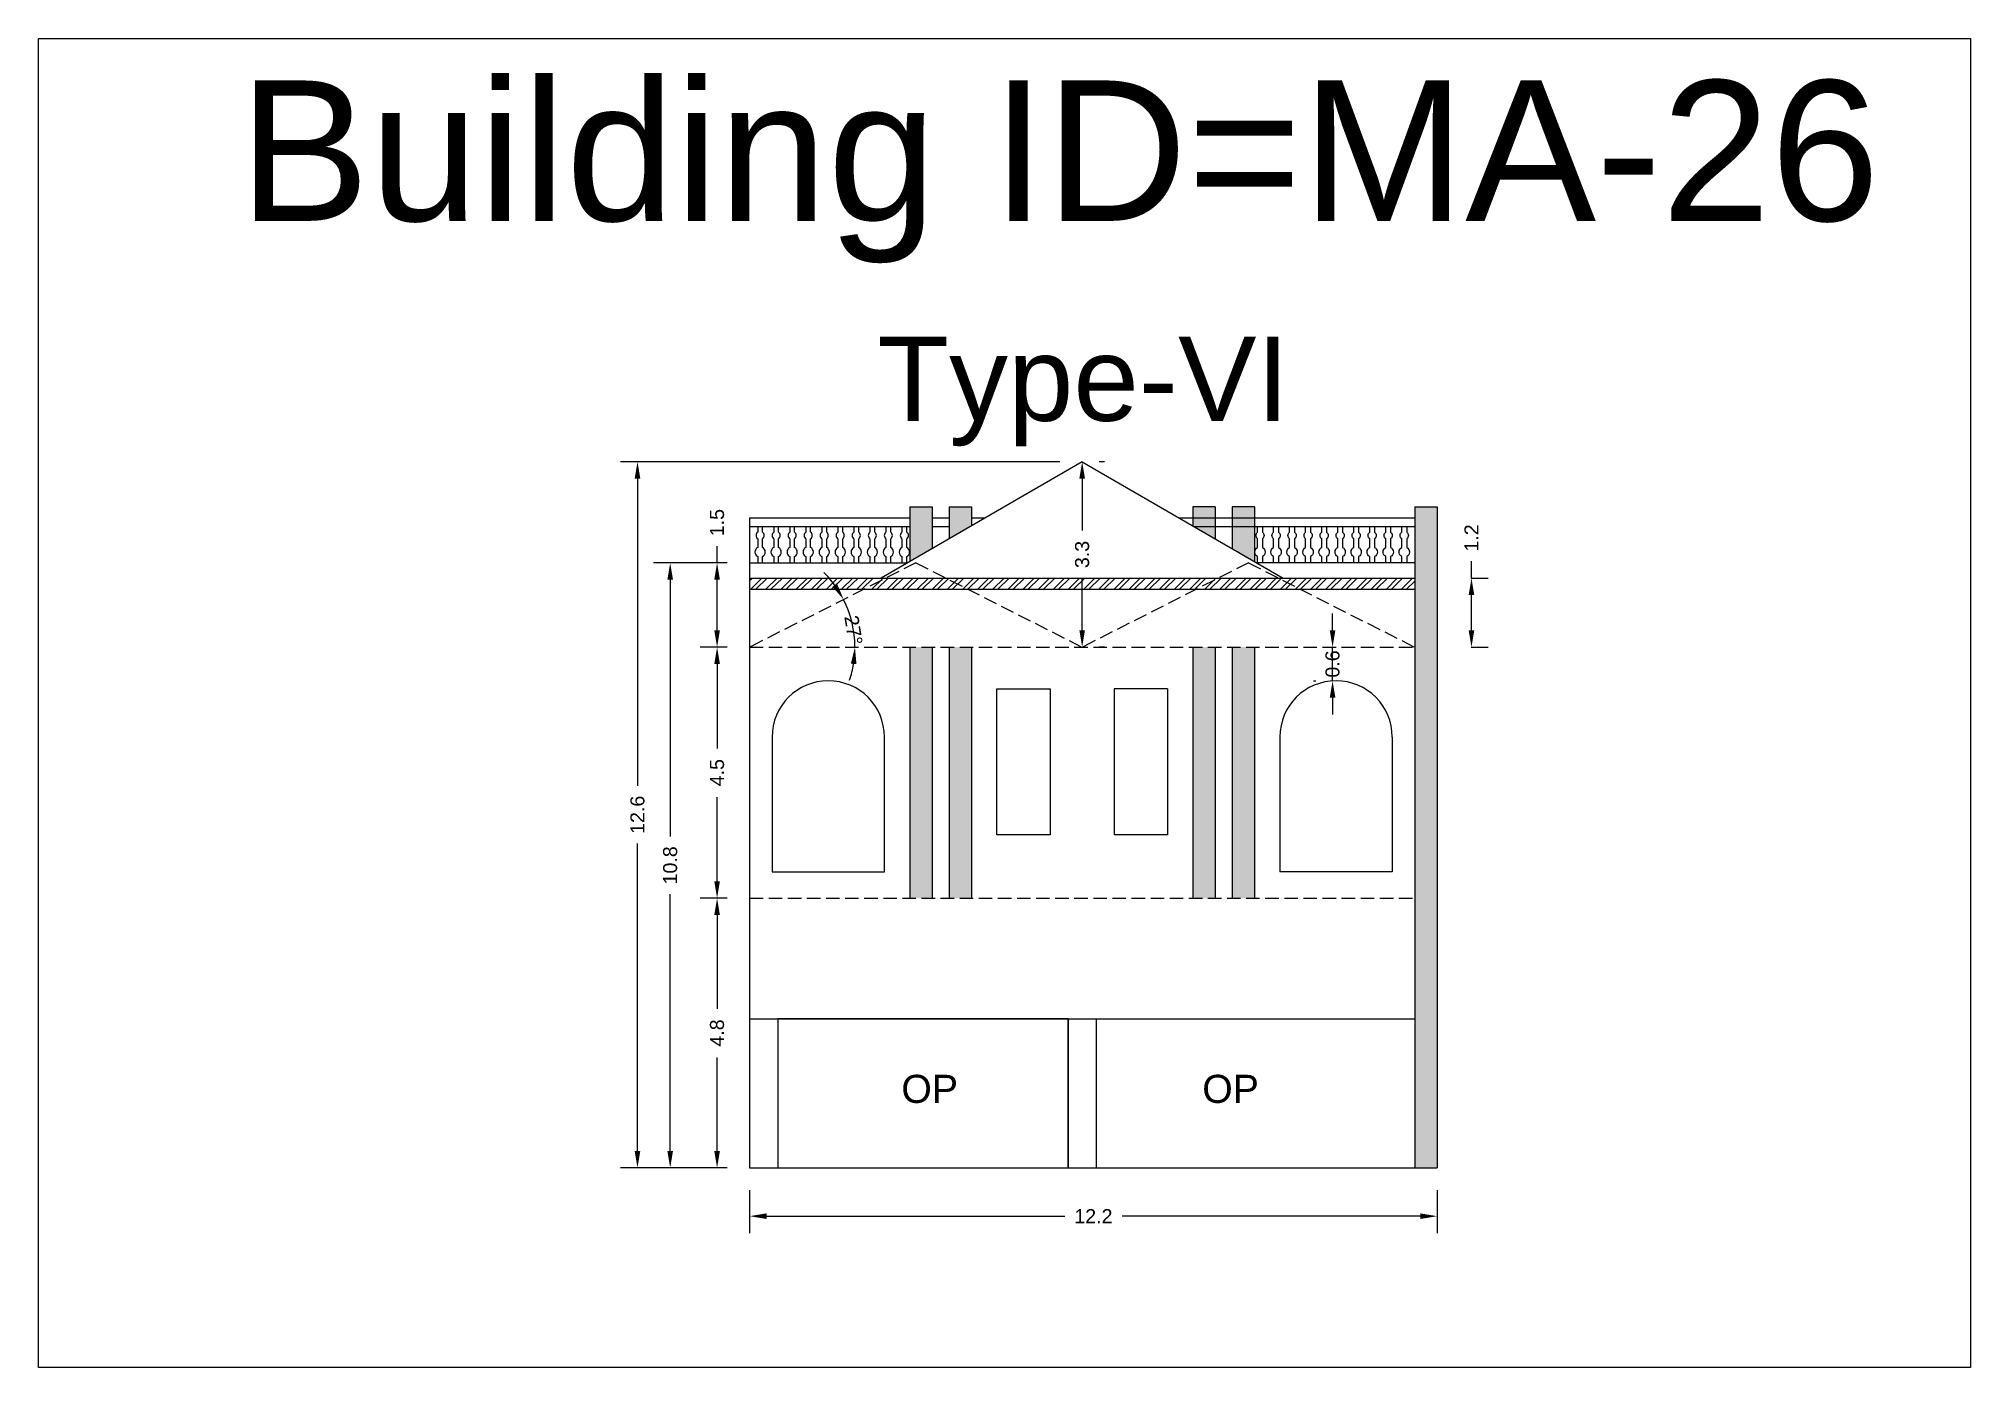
# Model space of a CAD drawing. Header units: metres. Extents: x 3416649 to 3417100, y -6712966 to -6712690.
# Drawn here: x 3416828.62 to 3416863.01, y -6712773.95 to -6712750.3 of the extents above; entities that cross this region are included whole.
import ezdxf

# ---------------------------------------------------------------- set-up
doc = ezdxf.new("R2010")
doc.units = ezdxf.units.M
doc.linetypes.add('ACAD_ISO02W100', pattern=[15, 12, -3])
doc.layers.add('Dotted', color=7, linetype='ACAD_ISO02W100', plot=False)
doc.styles.get("Standard").update_dxf_attribs({"font": 'arial.ttf'})
doc.dimstyles.new('ISO-25', dxfattribs={"dimtxt": 0.25, "dimasz": 0.3, "dimexe": 0.3, "dimexo": 0.4, "dimgap": 0.2, "dimtad": 0, "dimdec": 1, "dimdsep": 46, "dimtxsty": 'Standard', "dimcen": 2.5, "dimadec": 0, "dimazin": 0, "dimtfac": 1, "dimtdec": 1, "dimtmove": 0, "dimatfit": 3, "dimfxl": 1, "dimarcsym": 0})

msp = doc.modelspace()

# ---------------------------------------------------------------- texts
at = {"attachment_point": 1}
for s, width, heights, insert, char_height in [('Building ID=MA-26', 67.86454, [0.517], (3416832.185, -6712751.043), 2.5), ('Type-VI ', 9.99112, [0.517], (3416843.552, -6712755.603), 1.5), ('OP', 1.17554, [0], (3416843.982, -6712768.746), 0.5), ('OP', 1.17554, [0], (3416849.339, -6712768.746), 0.5)]:
    msp.add_mtext_dynamic_manual_height_columns(s, width=width, gutter_width=12.5, heights=heights, dxfattribs=dict(at, insert=insert, char_height=char_height))

# ---------------------------------------------------------------- blocks, each defined once
blk = doc.blocks.new('*D203')
at = {"color": 0, "lineweight": -2, "transparency": 16777216}
for p, q in [((3416840.881, -6712765.602), (3416840.401, -6712765.602)), ((3416840.701, -6712765.902), (3416840.701, -6712767.569)), ((3416840.701, -6712770.102), (3416840.701, -6712768.435)), ((3416840.881, -6712770.402), (3416840.401, -6712770.402))]:
    blk.add_line(p, q, dxfattribs=at)
at = {"color": 0, "transparency": 16777216}
for points in [[(3416840.651, -6712765.902), (3416840.751, -6712765.902), (3416840.701, -6712765.602)], [(3416840.651, -6712770.102), (3416840.751, -6712770.102), (3416840.701, -6712770.402)]]:
    blk.add_solid(points, dxfattribs=at)
at = {"layer": 'Defpoints', "color": 0, "transparency": 16777216}
for p in [(3416840.701, -6712765.602), (3416841.281, -6712765.602), (3416841.281, -6712770.402)]:
    blk.add_point(p, dxfattribs=at)
at = {"color": 0, "transparency": 16777216, "insert": (3416840.701, -6712768.002), "char_height": 0.25, "attachment_point": 5, "rotation": 90}
blk.add_mtext('4.8', dxfattribs=at)
blk = doc.blocks.new('*D204')
at = {"color": 0, "lineweight": -2, "transparency": 16777216}
for p, q in [((3416840.881, -6712761.132), (3416840.401, -6712761.132)), ((3416840.701, -6712761.432), (3416840.701, -6712762.934)), ((3416840.701, -6712765.302), (3416840.701, -6712763.801)), ((3416840.881, -6712765.602), (3416840.401, -6712765.602))]:
    blk.add_line(p, q, dxfattribs=at)
at = {"color": 0, "transparency": 16777216}
for points in [[(3416840.651, -6712761.432), (3416840.751, -6712761.432), (3416840.701, -6712761.132)], [(3416840.651, -6712765.302), (3416840.751, -6712765.302), (3416840.701, -6712765.602)]]:
    blk.add_solid(points, dxfattribs=at)
at = {"layer": 'Defpoints', "color": 0, "transparency": 16777216}
for p in [(3416840.701, -6712761.132), (3416841.281, -6712761.132), (3416841.281, -6712765.602)]:
    blk.add_point(p, dxfattribs=at)
at = {"color": 0, "transparency": 16777216, "insert": (3416840.701, -6712763.367), "char_height": 0.25, "attachment_point": 5, "rotation": 90}
blk.add_mtext('4.5', dxfattribs=at)
blk = doc.blocks.new('*D205')
at = {"color": 0, "lineweight": -2, "transparency": 16777216}
for start, end in [(36.0554, 45.2354), (0, 26.8754), (341.6401, 350.82)]:
    blk.add_arc((3416841.281, -6712761.132), 1.874, start, end, dxfattribs=at)
at = {"color": 0, "transparency": 16777216}
for points in [[(3416842.839, -6712760.003), (3416842.754, -6712760.055), (3416842.953, -6712760.285)], [(3416843.082, -6712761.427), (3416843.182, -6712761.435), (3416843.156, -6712761.132)]]:
    blk.add_solid(points, dxfattribs=at)
at = {"layer": 'Defpoints', "color": 0, "transparency": 16777216}
for p in [(3416844.241, -6712759.632), (3416843.065, -6712760.556), (3416841.281, -6712761.132), (3416841.281, -6712761.132), (3416853.121, -6712761.132)]:
    blk.add_point(p, dxfattribs=at)
at = {"color": 0, "transparency": 16777216, "insert": (3416843.131, -6712760.829), "char_height": 0.25, "attachment_point": 5, "rotation": 279.3056}
blk.add_mtext('27°', dxfattribs=at)
blk = doc.blocks.new('*D206')
at = {"color": 0, "lineweight": -2, "transparency": 16777216}
for p, q in [((3416840.701, -6712759.632), (3416840.701, -6712759.332)), ((3416840.881, -6712759.632), (3416840.401, -6712759.632)), ((3416840.701, -6712760.832), (3416840.701, -6712759.932)), ((3416840.881, -6712761.132), (3416840.401, -6712761.132))]:
    blk.add_line(p, q, dxfattribs=at)
at = {"color": 0, "transparency": 16777216}
for points in [[(3416840.651, -6712759.932), (3416840.751, -6712759.932), (3416840.701, -6712759.632)], [(3416840.651, -6712760.832), (3416840.751, -6712760.832), (3416840.701, -6712761.132)]]:
    blk.add_solid(points, dxfattribs=at)
at = {"layer": 'Defpoints', "color": 0, "transparency": 16777216}
for p in [(3416840.701, -6712759.632), (3416841.281, -6712759.632), (3416841.281, -6712761.132)]:
    blk.add_point(p, dxfattribs=at)
at = {"color": 0, "transparency": 16777216, "insert": (3416840.701, -6712758.915), "char_height": 0.25, "attachment_point": 5, "rotation": 90}
blk.add_mtext('1.5', dxfattribs=at)
blk = doc.blocks.new('*D207')
at = {"color": 0, "lineweight": -2, "transparency": 16777216}
for p, q in [((3416847.601, -6712757.832), (3416847.501, -6712757.832)), ((3416847.201, -6712758.132), (3416847.201, -6712759.055)), ((3416847.201, -6712760.832), (3416847.201, -6712759.91)), ((3416847.601, -6712761.132), (3416847.501, -6712761.132))]:
    blk.add_line(p, q, dxfattribs=at)
at = {"color": 0, "transparency": 16777216}
for points in [[(3416847.151, -6712758.132), (3416847.251, -6712758.132), (3416847.201, -6712757.832)], [(3416847.151, -6712760.832), (3416847.251, -6712760.832), (3416847.201, -6712761.132)]]:
    blk.add_solid(points, dxfattribs=at)
at = {"layer": 'Defpoints', "color": 0, "transparency": 16777216}
for p in [(3416847.201, -6712757.832), (3416847.201, -6712757.832), (3416847.201, -6712761.132)]:
    blk.add_point(p, dxfattribs=at)
at = {"color": 0, "transparency": 16777216, "insert": (3416847.201, -6712759.482), "char_height": 0.25, "attachment_point": 5, "rotation": 90}
blk.add_mtext('3.3', dxfattribs=at)
blk = doc.blocks.new('*D208')
at = {"color": 0, "lineweight": -2, "transparency": 16777216}
for p, q in [((3416840.881, -6712759.632), (3416839.566, -6712759.632)), ((3416839.866, -6712759.932), (3416839.866, -6712764.504)), ((3416839.866, -6712770.102), (3416839.866, -6712765.53)), ((3416840.881, -6712770.402), (3416839.566, -6712770.402))]:
    blk.add_line(p, q, dxfattribs=at)
at = {"color": 0, "transparency": 16777216}
for points in [[(3416839.816, -6712759.932), (3416839.916, -6712759.932), (3416839.866, -6712759.632)], [(3416839.816, -6712770.102), (3416839.916, -6712770.102), (3416839.866, -6712770.402)]]:
    blk.add_solid(points, dxfattribs=at)
at = {"layer": 'Defpoints', "color": 0, "transparency": 16777216}
for p in [(3416839.866, -6712759.632), (3416841.281, -6712759.632), (3416841.281, -6712770.402)]:
    blk.add_point(p, dxfattribs=at)
at = {"color": 0, "transparency": 16777216, "insert": (3416839.866, -6712765.017), "char_height": 0.25, "attachment_point": 5, "rotation": 90}
blk.add_mtext('10.8', dxfattribs=at)
blk = doc.blocks.new('*D209')
at = {"color": 0, "lineweight": -2, "transparency": 16777216}
for p, q in [((3416846.801, -6712757.832), (3416838.984, -6712757.832)), ((3416839.284, -6712758.132), (3416839.284, -6712763.604)), ((3416839.284, -6712770.102), (3416839.284, -6712764.63)), ((3416840.881, -6712770.402), (3416838.984, -6712770.402))]:
    blk.add_line(p, q, dxfattribs=at)
at = {"color": 0, "transparency": 16777216}
for points in [[(3416839.234, -6712758.132), (3416839.334, -6712758.132), (3416839.284, -6712757.832)], [(3416839.234, -6712770.102), (3416839.334, -6712770.102), (3416839.284, -6712770.402)]]:
    blk.add_solid(points, dxfattribs=at)
at = {"layer": 'Defpoints', "color": 0, "transparency": 16777216}
for p in [(3416839.284, -6712757.832), (3416847.201, -6712757.832), (3416841.281, -6712770.402)]:
    blk.add_point(p, dxfattribs=at)
at = {"color": 0, "transparency": 16777216, "insert": (3416839.284, -6712764.117), "char_height": 0.25, "attachment_point": 5, "rotation": 90}
blk.add_mtext('12.6', dxfattribs=at)
blk = doc.blocks.new('*D210')
at = {"color": 0, "lineweight": -2, "transparency": 16777216}
for p, q in [((3416841.281, -6712770.802), (3416841.281, -6712771.563)), ((3416853.521, -6712770.802), (3416853.521, -6712771.563)), ((3416841.581, -6712771.263), (3416846.89, -6712771.263)), ((3416853.221, -6712771.263), (3416847.913, -6712771.263))]:
    blk.add_line(p, q, dxfattribs=at)
at = {"color": 0, "transparency": 16777216}
for points in [[(3416841.581, -6712771.213), (3416841.581, -6712771.313), (3416841.281, -6712771.263)], [(3416853.221, -6712771.213), (3416853.221, -6712771.313), (3416853.521, -6712771.263)]]:
    blk.add_solid(points, dxfattribs=at)
at = {"layer": 'Defpoints', "color": 0, "transparency": 16777216}
for p in [(3416841.281, -6712770.402), (3416853.521, -6712770.402), (3416853.521, -6712771.263)]:
    blk.add_point(p, dxfattribs=at)
at = {"color": 0, "transparency": 16777216, "insert": (3416847.401, -6712771.263), "char_height": 0.25, "attachment_point": 5}
blk.add_mtext('12.2', dxfattribs=at)
blk = doc.blocks.new('*D211')
at = {"color": 0, "lineweight": -2, "transparency": 16777216}
for p, q in [((3416851.659, -6712760.832), (3416851.659, -6712760.532)), ((3416851.321, -6712761.132), (3416851.359, -6712761.132)), ((3416851.659, -6712761.732), (3416851.659, -6712761.132)), ((3416851.321, -6712761.732), (3416851.359, -6712761.732)), ((3416851.659, -6712762.032), (3416851.659, -6712762.332))]:
    blk.add_line(p, q, dxfattribs=at)
at = {"color": 0, "transparency": 16777216}
for points in [[(3416851.609, -6712760.832), (3416851.709, -6712760.832), (3416851.659, -6712761.132)], [(3416851.609, -6712762.032), (3416851.709, -6712762.032), (3416851.659, -6712761.732)]]:
    blk.add_solid(points, dxfattribs=at)
at = {"layer": 'Defpoints', "color": 0, "transparency": 16777216}
for p in [(3416851.659, -6712761.132), (3416851.721, -6712761.132), (3416851.721, -6712761.732)]:
    blk.add_point(p, dxfattribs=at)
at = {"color": 0, "transparency": 16777216, "insert": (3416851.659, -6712761.432), "char_height": 0.25, "attachment_point": 5, "rotation": 90}
blk.add_mtext('0.6', dxfattribs=at)
blk = doc.blocks.new('*D212')
at = {"color": 0, "lineweight": -2, "transparency": 16777216}
for p, q in [((3416854.132, -6712759.902), (3416854.132, -6712759.602)), ((3416854.126, -6712759.902), (3416854.432, -6712759.902)), ((3416854.132, -6712760.832), (3416854.132, -6712760.202)), ((3416854.126, -6712761.132), (3416854.432, -6712761.132))]:
    blk.add_line(p, q, dxfattribs=at)
at = {"color": 0, "transparency": 16777216}
for points in [[(3416854.082, -6712760.202), (3416854.182, -6712760.202), (3416854.132, -6712759.902)], [(3416854.082, -6712760.832), (3416854.182, -6712760.832), (3416854.132, -6712761.132)]]:
    blk.add_solid(points, dxfattribs=at)
at = {"layer": 'Defpoints', "color": 0, "transparency": 16777216}
for p in [(3416853.726, -6712759.902), (3416854.132, -6712759.902), (3416853.726, -6712761.132)]:
    blk.add_point(p, dxfattribs=at)
at = {"color": 0, "transparency": 16777216, "insert": (3416854.132, -6712759.188), "char_height": 0.25, "attachment_point": 5, "rotation": 90}
blk.add_mtext('1.2', dxfattribs=at)

# ---------------------------------------------------------------- dimensions: what is measured, and where the dimension line sits
for base, p1, p2, picture, middle in [((3416839.284, -6712757.832), (3416841.281, -6712770.402), (3416847.201, -6712757.832), '*D209', (3416839.284, -6712764.117)), ((3416847.201, -6712757.832), (3416847.201, -6712761.132), (3416847.201, -6712757.832), '*D207', (3416847.201, -6712759.482)), ((3416840.701, -6712759.632), (3416841.281, -6712761.132), (3416841.281, -6712759.632), '*D206', (3416840.701, -6712758.915)), ((3416854.132, -6712759.902), (3416853.726, -6712761.132), (3416853.726, -6712759.902), '*D212', (3416854.132, -6712759.188)), ((3416839.866, -6712759.632), (3416841.281, -6712770.402), (3416841.281, -6712759.632), '*D208', (3416839.866, -6712765.017)), ((3416840.701, -6712761.132), (3416841.281, -6712765.602), (3416841.281, -6712761.132), '*D204', (3416840.701, -6712763.367)), ((3416840.701, -6712765.602), (3416841.281, -6712770.402), (3416841.281, -6712765.602), '*D203', (3416840.701, -6712768.002))]:
    dim = msp.add_linear_dim(base=base, p1=p1, p2=p2, angle=90, dimstyle='ISO-25')
    dim.commit()
    dim.dimension.update_dxf_attribs({"geometry": picture, "text_midpoint": middle})
dim = msp.add_angular_dim_2l(base=(3416843.065, -6712760.556), line1=((3416841.281, -6712761.132), (3416853.121, -6712761.132)), line2=((3416844.241, -6712759.632), (3416841.281, -6712761.132)), dimstyle='ISO-25')
dim.commit()
dim.dimension.update_dxf_attribs({"geometry": '*D205', "text_midpoint": (3416843.131, -6712760.829), "dimtype": 162})
dim = msp.add_linear_dim(base=(3416851.659, -6712761.132), p1=(3416851.721, -6712761.732), p2=(3416851.721, -6712761.132), angle=90, dimstyle='ISO-25')
dim.commit()
dim.dimension.update_dxf_attribs({"geometry": '*D211', "text_midpoint": (3416851.659, -6712761.432), "dimtype": 160})
dim = msp.add_linear_dim(base=(3416853.521, -6712771.263), p1=(3416841.281, -6712770.402), p2=(3416853.521, -6712770.402), dimstyle='ISO-25')
dim.commit()
dim.dimension.update_dxf_attribs({"geometry": '*D210', "text_midpoint": (3416847.401, -6712771.263)})

# ---------------------------------------------------------------- hatches: boundary and pattern name
h = msp.add_hatch(color=256)
h.dxf.hatch_style = 1
h.paths.add_polyline_path([(3416845.231, -6712758.971), (3416845.231, -6712758.632), (3416844.831, -6712758.632), (3416844.831, -6712759.202)])
h.paths.add_polyline_path([(3416844.531, -6712758.632), (3416844.131, -6712758.632), (3416844.131, -6712759.607), (3416844.531, -6712759.376)])
h = msp.add_hatch(color=256)
h.dxf.hatch_style = 1
h.paths.add_polyline_path([(3416849.171, -6712758.632), (3416849.571, -6712758.632), (3416849.571, -6712759.202), (3416849.171, -6712758.971)])
h.paths.add_polyline_path([(3416849.871, -6712758.632), (3416850.271, -6712758.632), (3416850.271, -6712759.607), (3416849.871, -6712759.376)])
h = msp.add_hatch(color=256)
h.dxf.hatch_style = 1
h.paths.add_polyline_path([(3416853.121, -6712770.402), (3416853.521, -6712770.402), (3416853.521, -6712758.632), (3416853.121, -6712758.632)])
h = msp.add_hatch()
h.set_pattern_fill('ANSI32', color=256, scale=0.02)
h.set_pattern_definition([(45, (-8.15495, 0), (-0.134703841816, 0.134703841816), []), (45, (-8.06515, 0), (-0.134703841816, 0.134703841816), [])])
h.paths.add_polyline_path([(3416853.121, -6712760.102), (3416853.121, -6712759.902), (3416841.281, -6712759.902), (3416841.281, -6712760.102)])
h = msp.add_hatch(color=256)
h.dxf.hatch_style = 1
h.paths.add_polyline_path([(3416849.571, -6712761.132), (3416849.171, -6712761.132), (3416849.171, -6712765.602), (3416849.571, -6712765.602)])
h.paths.add_polyline_path([(3416850.271, -6712761.132), (3416849.871, -6712761.132), (3416849.871, -6712765.602), (3416850.271, -6712765.602)])
h.paths.add_polyline_path([(3416844.531, -6712761.132), (3416844.131, -6712761.132), (3416844.131, -6712765.602), (3416844.531, -6712765.602)])
h.paths.add_polyline_path([(3416845.231, -6712761.132), (3416844.831, -6712761.132), (3416844.831, -6712765.602), (3416845.231, -6712765.602)])

# ---------------------------------------------------------------- linework, layer by layer
for points in [[(3416828.622, -6712750.299), (3416863.014, -6712750.299), (3416863.014, -6712773.955), (3416828.622, -6712773.955)], [(3416845.681, -6712764.472), (3416845.681, -6712761.872), (3416846.631, -6712761.872), (3416846.631, -6712764.472)], [(3416846.951, -6712767.752), (3416841.781, -6712767.752), (3416841.781, -6712770.402), (3416846.951, -6712770.402)]]:
    msp.add_lwpolyline(points, close=True)
for points in [[(3416847.201, -6712757.832), (3416843.621, -6712759.902)], [(3416847.201, -6712757.832), (3416850.781, -6712759.902)], [(3416841.281, -6712758.832), (3416841.281, -6712770.402)], [(3416841.281, -6712758.832), (3416844.131, -6712758.832)], [(3416844.131, -6712758.632), (3416844.131, -6712759.607)], [(3416844.131, -6712758.632), (3416844.531, -6712758.632)], [(3416844.531, -6712758.632), (3416844.531, -6712759.376)], [(3416844.531, -6712758.832), (3416844.831, -6712758.832)], [(3416844.831, -6712758.632), (3416844.831, -6712759.202)], [(3416844.831, -6712758.632), (3416845.231, -6712758.632)], [(3416845.231, -6712758.632), (3416845.231, -6712758.971)], [(3416845.231, -6712758.832), (3416845.472, -6712758.832)], [(3416848.931, -6712758.832), (3416853.121, -6712758.832)], [(3416849.171, -6712758.632), (3416849.171, -6712758.971)], [(3416849.571, -6712758.632), (3416849.171, -6712758.632)], [(3416849.571, -6712758.632), (3416849.571, -6712759.202)], [(3416850.271, -6712758.632), (3416849.871, -6712758.632)], [(3416849.871, -6712758.632), (3416849.871, -6712759.376)], [(3416850.271, -6712758.632), (3416850.271, -6712759.607)], [(3416853.121, -6712758.632), (3416853.121, -6712770.402)], [(3416853.121, -6712758.632), (3416853.521, -6712758.632)], [(3416853.521, -6712758.632), (3416853.521, -6712770.402)], [(3416841.281, -6712758.982), (3416844.131, -6712758.982)], [(3416844.531, -6712758.982), (3416844.831, -6712758.982)], [(3416849.19, -6712758.982), (3416853.121, -6712758.982)], [(3416841.281, -6712759.632), (3416844.088, -6712759.632)], [(3416841.281, -6712759.902), (3416853.121, -6712759.902)], [(3416853.121, -6712759.632), (3416850.314, -6712759.632)], [(3416841.281, -6712760.102), (3416853.121, -6712760.102)], [(3416844.131, -6712761.132), (3416844.131, -6712765.602)], [(3416844.531, -6712761.132), (3416844.531, -6712765.602)], [(3416844.831, -6712761.132), (3416844.831, -6712765.602)], [(3416845.231, -6712761.132), (3416845.231, -6712765.602)], [(3416849.171, -6712761.132), (3416849.171, -6712765.602)], [(3416849.571, -6712761.132), (3416849.571, -6712765.602)], [(3416849.871, -6712761.132), (3416849.871, -6712765.602)], [(3416850.271, -6712761.132), (3416850.271, -6712765.602)], [(3416847.771, -6712761.872), (3416847.771, -6712764.472)], [(3416848.721, -6712761.872), (3416847.771, -6712761.872)], [(3416848.721, -6712761.872), (3416848.721, -6712764.472)], [(3416850.721, -6712762.732), (3416850.721, -6712765.132)], [(3416852.721, -6712762.732), (3416852.721, -6712765.132)], [(3416848.721, -6712764.472), (3416847.771, -6712764.472)], [(3416852.721, -6712765.132), (3416850.721, -6712765.132)], [(3416841.281, -6712767.752), (3416853.121, -6712767.752)], [(3416841.781, -6712767.752), (3416841.781, -6712770.402)], [(3416846.951, -6712767.752), (3416846.951, -6712770.402)], [(3416847.451, -6712767.752), (3416847.451, -6712770.402)], [(3416841.281, -6712770.402), (3416853.121, -6712770.402)], [(3416853.121, -6712770.402), (3416853.521, -6712770.402)]]:
    msp.add_lwpolyline(points)
for points in [[(3416841.424, -6712758.982), (3416841.424, -6712759.085, 0.504557), (3416841.424, -6712759.202), (3416841.424, -6712759.358, 0.59952), (3416841.424, -6712759.52), (3416841.424, -6712759.632)], [(3416841.51, -6712759.632), (3416841.51, -6712759.52, 0.59952), (3416841.51, -6712759.358), (3416841.51, -6712759.202, 0.504557), (3416841.51, -6712759.085), (3416841.51, -6712758.982)], [(3416841.709, -6712758.982), (3416841.709, -6712759.085, 0.504557), (3416841.709, -6712759.202), (3416841.709, -6712759.358, 0.59952), (3416841.709, -6712759.52), (3416841.709, -6712759.632)], [(3416841.796, -6712759.632), (3416841.796, -6712759.52, 0.59952), (3416841.796, -6712759.358), (3416841.796, -6712759.202, 0.504557), (3416841.796, -6712759.085), (3416841.796, -6712758.982)], [(3416841.995, -6712758.982), (3416841.995, -6712759.085, 0.504557), (3416841.995, -6712759.202), (3416841.995, -6712759.358, 0.59952), (3416841.995, -6712759.52), (3416841.995, -6712759.632)], [(3416842.081, -6712759.632), (3416842.081, -6712759.52, 0.59952), (3416842.081, -6712759.358), (3416842.081, -6712759.202, 0.504557), (3416842.081, -6712759.085), (3416842.081, -6712758.982)], [(3416842.28, -6712758.982), (3416842.28, -6712759.085, 0.504557), (3416842.28, -6712759.202), (3416842.28, -6712759.358, 0.59952), (3416842.28, -6712759.52), (3416842.28, -6712759.632)], [(3416842.367, -6712759.632), (3416842.367, -6712759.52, 0.59952), (3416842.367, -6712759.358), (3416842.367, -6712759.202, 0.504557), (3416842.367, -6712759.085), (3416842.367, -6712758.982)], [(3416842.566, -6712758.982), (3416842.566, -6712759.085, 0.504557), (3416842.566, -6712759.202), (3416842.566, -6712759.358, 0.59952), (3416842.566, -6712759.52), (3416842.566, -6712759.632)], [(3416842.652, -6712759.632), (3416842.652, -6712759.52, 0.59952), (3416842.652, -6712759.358), (3416842.652, -6712759.202, 0.504557), (3416842.652, -6712759.085), (3416842.652, -6712758.982)], [(3416842.851, -6712758.982), (3416842.851, -6712759.085, 0.504557), (3416842.851, -6712759.202), (3416842.851, -6712759.358, 0.59952), (3416842.851, -6712759.52), (3416842.851, -6712759.632)], [(3416842.937, -6712759.632), (3416842.937, -6712759.52, 0.59952), (3416842.937, -6712759.358), (3416842.937, -6712759.202, 0.504557), (3416842.937, -6712759.085), (3416842.937, -6712758.982)], [(3416843.136, -6712758.982), (3416843.136, -6712759.085, 0.504557), (3416843.136, -6712759.202), (3416843.136, -6712759.358, 0.59952), (3416843.136, -6712759.52), (3416843.136, -6712759.632)], [(3416843.223, -6712759.632), (3416843.223, -6712759.52, 0.59952), (3416843.223, -6712759.358), (3416843.223, -6712759.202, 0.504557), (3416843.223, -6712759.085), (3416843.223, -6712758.982)], [(3416843.422, -6712758.982), (3416843.422, -6712759.085, 0.504557), (3416843.422, -6712759.202), (3416843.422, -6712759.358, 0.59952), (3416843.422, -6712759.52), (3416843.422, -6712759.632)], [(3416843.508, -6712759.632), (3416843.508, -6712759.52, 0.59952), (3416843.508, -6712759.358), (3416843.508, -6712759.202, 0.504557), (3416843.508, -6712759.085), (3416843.508, -6712758.982)], [(3416843.707, -6712758.982), (3416843.707, -6712759.085, 0.504557), (3416843.707, -6712759.202), (3416843.707, -6712759.358, 0.59952), (3416843.707, -6712759.52), (3416843.707, -6712759.632)], [(3416843.793, -6712759.632), (3416843.793, -6712759.52, 0.59952), (3416843.793, -6712759.358), (3416843.793, -6712759.202, 0.504557), (3416843.793, -6712759.085), (3416843.793, -6712758.982)], [(3416843.992, -6712758.982), (3416843.992, -6712759.085, 0.504557), (3416843.992, -6712759.202), (3416843.992, -6712759.358, 0.59952), (3416843.992, -6712759.52), (3416843.992, -6712759.632)], [(3416844.079, -6712759.632), (3416844.079, -6712759.52, 0.59952), (3416844.079, -6712759.358), (3416844.079, -6712759.202, 0.504557), (3416844.079, -6712759.085), (3416844.079, -6712758.982)], [(3416850.324, -6712759.632), (3416850.324, -6712759.52, -0.59952), (3416850.324, -6712759.358), (3416850.324, -6712759.202, -0.504557), (3416850.324, -6712759.085), (3416850.324, -6712758.982)], [(3416850.41, -6712758.982), (3416850.41, -6712759.085, -0.504557), (3416850.41, -6712759.202), (3416850.41, -6712759.358, -0.59952), (3416850.41, -6712759.52), (3416850.41, -6712759.632)], [(3416850.609, -6712759.632), (3416850.609, -6712759.52, -0.59952), (3416850.609, -6712759.358), (3416850.609, -6712759.202, -0.504557), (3416850.609, -6712759.085), (3416850.609, -6712758.982)], [(3416850.696, -6712758.982), (3416850.696, -6712759.085, -0.504557), (3416850.696, -6712759.202), (3416850.696, -6712759.358, -0.59952), (3416850.696, -6712759.52), (3416850.696, -6712759.632)], [(3416850.894, -6712759.632), (3416850.894, -6712759.52, -0.59952), (3416850.894, -6712759.358), (3416850.894, -6712759.202, -0.504557), (3416850.894, -6712759.085), (3416850.894, -6712758.982)], [(3416850.981, -6712758.982), (3416850.981, -6712759.085, -0.504557), (3416850.981, -6712759.202), (3416850.981, -6712759.358, -0.59952), (3416850.981, -6712759.52), (3416850.981, -6712759.632)], [(3416851.18, -6712759.632), (3416851.18, -6712759.52, -0.59952), (3416851.18, -6712759.358), (3416851.18, -6712759.202, -0.504557), (3416851.18, -6712759.085), (3416851.18, -6712758.982)], [(3416851.266, -6712758.982), (3416851.266, -6712759.085, -0.504557), (3416851.266, -6712759.202), (3416851.266, -6712759.358, -0.59952), (3416851.266, -6712759.52), (3416851.266, -6712759.632)], [(3416851.465, -6712759.632), (3416851.465, -6712759.52, -0.59952), (3416851.465, -6712759.358), (3416851.465, -6712759.202, -0.504557), (3416851.465, -6712759.085), (3416851.465, -6712758.982)], [(3416851.552, -6712758.982), (3416851.552, -6712759.085, -0.504557), (3416851.552, -6712759.202), (3416851.552, -6712759.358, -0.59952), (3416851.552, -6712759.52), (3416851.552, -6712759.632)], [(3416851.751, -6712759.632), (3416851.751, -6712759.52, -0.59952), (3416851.751, -6712759.358), (3416851.751, -6712759.202, -0.504557), (3416851.751, -6712759.085), (3416851.751, -6712758.982)], [(3416851.837, -6712758.982), (3416851.837, -6712759.085, -0.504557), (3416851.837, -6712759.202), (3416851.837, -6712759.358, -0.59952), (3416851.837, -6712759.52), (3416851.837, -6712759.632)], [(3416852.036, -6712759.632), (3416852.036, -6712759.52, -0.59952), (3416852.036, -6712759.358), (3416852.036, -6712759.202, -0.504557), (3416852.036, -6712759.085), (3416852.036, -6712758.982)], [(3416852.122, -6712758.982), (3416852.122, -6712759.085, -0.504557), (3416852.122, -6712759.202), (3416852.122, -6712759.358, -0.59952), (3416852.122, -6712759.52), (3416852.122, -6712759.632)], [(3416852.321, -6712759.632), (3416852.321, -6712759.52, -0.59952), (3416852.321, -6712759.358), (3416852.321, -6712759.202, -0.504557), (3416852.321, -6712759.085), (3416852.321, -6712758.982)], [(3416852.408, -6712758.982), (3416852.408, -6712759.085, -0.504557), (3416852.408, -6712759.202), (3416852.408, -6712759.358, -0.59952), (3416852.408, -6712759.52), (3416852.408, -6712759.632)], [(3416852.607, -6712759.632), (3416852.607, -6712759.52, -0.59952), (3416852.607, -6712759.358), (3416852.607, -6712759.202, -0.504557), (3416852.607, -6712759.085), (3416852.607, -6712758.982)], [(3416852.693, -6712758.982), (3416852.693, -6712759.085, -0.504557), (3416852.693, -6712759.202), (3416852.693, -6712759.358, -0.59952), (3416852.693, -6712759.52), (3416852.693, -6712759.632)], [(3416852.892, -6712759.632), (3416852.892, -6712759.52, -0.59952), (3416852.892, -6712759.358), (3416852.892, -6712759.202, -0.504557), (3416852.892, -6712759.085), (3416852.892, -6712758.982)], [(3416852.979, -6712758.982), (3416852.979, -6712759.085, -0.504557), (3416852.979, -6712759.202), (3416852.979, -6712759.358, -0.59952), (3416852.979, -6712759.52), (3416852.979, -6712759.632)], [(3416843.681, -6712762.732, 1), (3416841.681, -6712762.732), (3416841.681, -6712765.132), (3416843.681, -6712765.132), (3416843.681, -6712762.732)]]:
    msp.add_lwpolyline(points, format="xyb")
msp.add_arc((3416851.721, -6712762.732), 1, 0, 180)
at = {"layer": 'Dotted', "ltscale": 0.02}
msp.add_line((3416841.281, -6712761.132), (3416853.121, -6712761.132), dxfattribs=at)
for points in [[(3416844.241, -6712759.632), (3416841.281, -6712761.132)], [(3416844.241, -6712759.632), (3416847.201, -6712761.132)], [(3416850.161, -6712759.632), (3416847.201, -6712761.132)], [(3416850.161, -6712759.632), (3416853.121, -6712761.132)], [(3416841.281, -6712765.602), (3416853.121, -6712765.602)]]:
    msp.add_lwpolyline(points, dxfattribs=at)

msp.set_redraw_order([(e.dxf.handle, doc.entitydb.next_handle()) for e in msp.query("TEXT MTEXT ATTDEF DIMENSION ARC_DIMENSION")])  # texts and dimensions are drawn at this point

doc.saveas('drawing.dxf')
